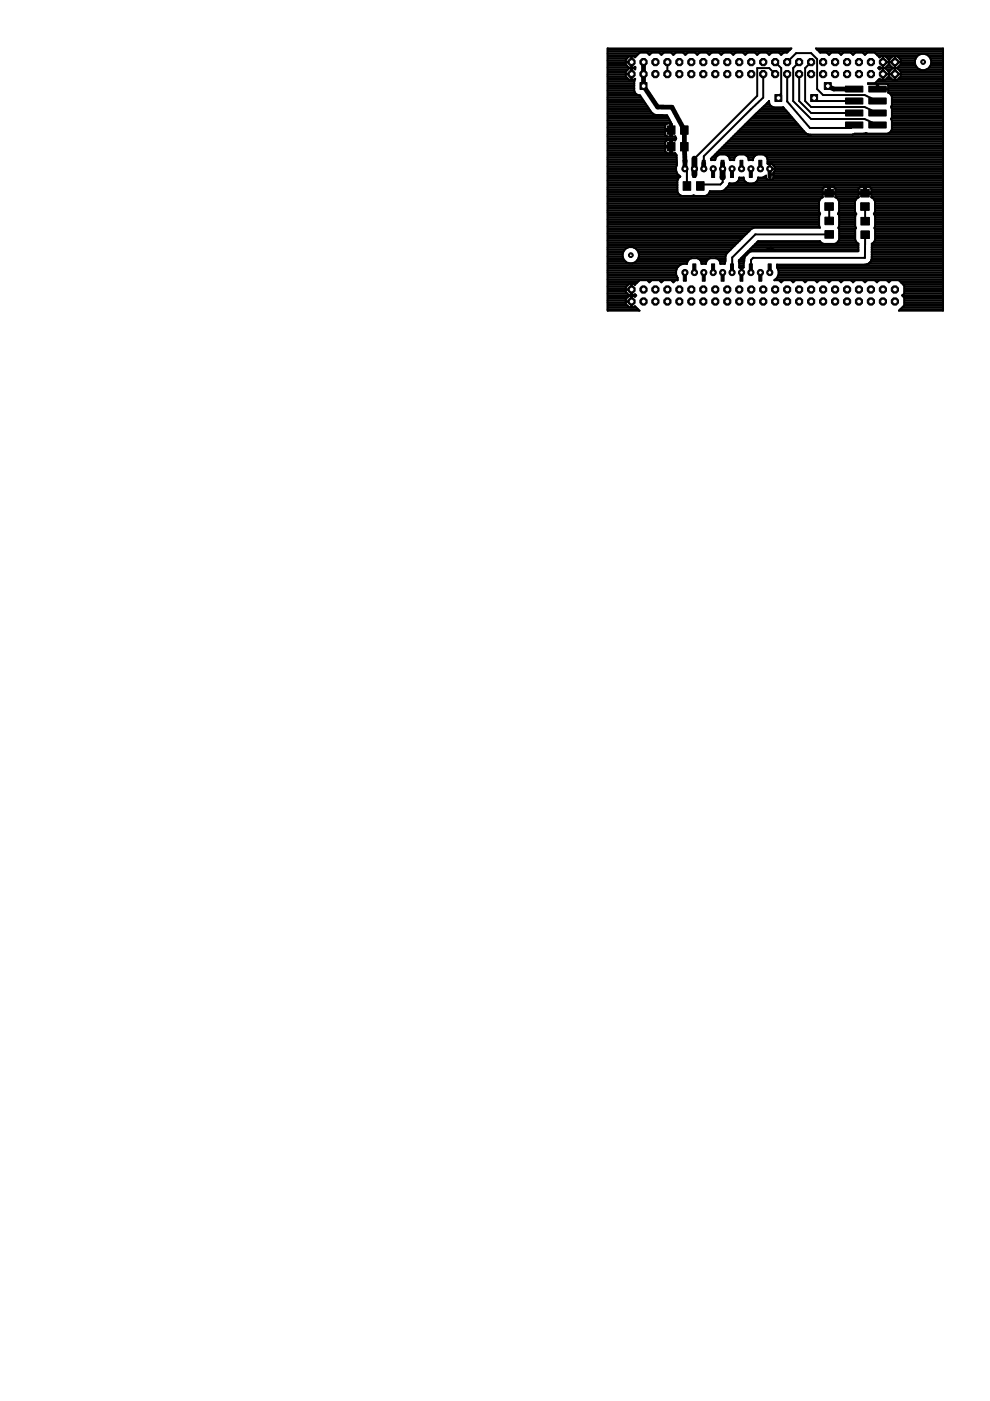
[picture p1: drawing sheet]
<svg xmlns="http://www.w3.org/2000/svg" width="210mm" height="297mm" viewBox="0 0 210 297" stroke-linecap="round" stroke-linejoin="round" font-family="sans-serif">
<g fill="#000" stroke="#000" stroke-width=".21">
<path d="M179.3 18.2h3.6v1.3h-3.6zM184.2 18.2h3.7v1.3h-3.7zM141.5 30.2h1.6v1.8h-1.6zM141.5 26.7h1.6v1.8h-1.6zM144.9 34h.6v1.2h-.6zM144.3 30.2h1.6v1.8h-1.6zM144.3 26.7h1.6v1.8h-1.6zM144.8 38.5h1.7v1.8h-1.7zM146.9 36.4h.6v1.2h-.6zM147.7 38.5h1.6v1.8h-1.6zM148.9 34h.6v1.2h-.6zM150.9 36.4h.6v1.2h-.6z"/>
<path d="M152.9 34h.6v1.2h-.6zM154.9 36.4h.6v1.2h-.6zM156.9 34h.6v1.2h-.6zM158.9 36.4h.6v1.2h-.6zM160.9 34h.6v1.2h-.6zM162.9 36.4h.6v1.2h-.6zM179.3 20.8h3.6v1.3h-3.6zM179.3 23.3h3.6v1.3h-3.6zM179.3 25.9h3.6v1.2h-3.6zM184.2 20.8h3.7v1.3h-3.7zM184.2 23.3h3.7v1.3h-3.7zM184.2 25.9h3.7v1.2h-3.7z"/>
<path d="M144.9 58.4h.6v1.2h-.6zM146.9 55.9h.6v1.3h-.6zM148.9 58.4h.6v1.2h-.6zM150.9 55.9h.6v1.3h-.6zM152.9 58.4h.6v1.2h-.6zM154.9 55.9h.6v1.3h-.6zM156.9 58.4h.6v1.2h-.6zM158.9 55.9h.6v1.3h-.6zM160.9 58.4h.6v1.2h-.6zM162.9 55.9h.6v1.3h-.6zM174.9 43h1.8v1.6h-1.8zM174.9 40.2h1.8v1.6h-1.8z"/>
<path d="M174.9 48.9h1.8v1.6h-1.8zM174.9 46h1.8v1.6h-1.8zM182.5 43h1.8v1.6h-1.8zM182.5 40.2h1.8v1.6h-1.8zM182.5 49h1.8v1.6h-1.8zM182.5 46.1h1.8v1.6h-1.8z"/>
</g>
<g fill="none" stroke="#000" stroke-width=".42">
<path d="M128.8 13.2h5.1v1.2h.5l.2-.2 .1 .4-.8-.1v1.2h-1.2v-.5l.7-.7h.4v2.4M128.8 16.9h5.8M128.8 19.9h6.1M128.8 19.6h5.8M128.8 19.2h5.7M128.8 18.8h5.7M128.8 18.4h5.7M128.8 18.1h5.7M128.8 17.7h5.7M128.8 17.3h5.7M128.8 16.6h4.2M128.8 16.2h3.9"/>
<path d="M128.8 15.8h3.9M128.8 15.4h3.9M128.8 15.1h4M128.8 14.7h4.4M128.8 14.3h4.5M128.8 13.9h4.1M128.8 13.6h3.9M128.8 12.8h3.9M128.8 12.4h4.1M128.8 12.1h4.5M128.8 11.7h6.3M128.8 11.3h6.7"/>
<path d="M128.8 10.9h38.3M128.8 10.6h38.7M132.7 13.2v.5l.7 .7h.4v-2.5h-.4l-.7 .8v.4h1.2v-1.2h.5l.2 .3 1-1h1.6l.5 .4 .5-.4h1.6l.4 .4 .5-.4h1.6l.5 .4 .4-.4h1.7l.4 .4 .5-.4h1.6l.4 .4 .5-.4h1.6l.5 .4 .4-.4h1.7l.4 .4 .5-.4h1.6l.5 .4 .4-.4h1.7l.4 .4 .5-.4h1.6l.4 .4 .5-.4h1.6l.5 .4 .4-.4h1.7l.4 .4 .5-.4h.8l.9-.9h-39v55.6h6.8l-1-1-.2 .3h-.5v-1.2h-1.2v.4l.7 .8h.4v-2.5h-.4l-.7 .7v.5h1.2v-1.2h.5l.2 .2 .3-.2-.3-.3-.2 .2M133.4 16.9l-.7-.7v-.5h1.2v1.2M133.8 16.6h.1M133.8 16.2h.1M133.8 15.8h.1M133.8 15.4h.1M133.8 15.1h.1M133.8 14.7h.1M133.8 14.3h.1M133.8 13.9h.1"/>
<path d="M133.8 13.6h.1M133.8 12.8h.1M133.8 12.4h.1M133.8 12.1h.1M133.9 13.2v2.5M134.4 16.9l.3-.1-.2 .5v1.9a1.16 1.16 0 0 0 1.2 1l2.2 3.4 .5 .5 1 .3h2l1.1 2v1h-1.5v-.8l.2-.3M134.5 14.3h.2M134.5 12.1h.2M134.6 14.7h.1M137.4 11.3h.6M139.9 11.3h.6M141.5 13.2v2.5"/>
<path d="M142.5 11.3h.6M145 11.3h.6M147.5 11.3h.7M150.1 11.3h.6M152.6 11.3h.6M155.2 11.3h.6M157.7 11.3h.6M160.2 11.3h.7M161.9 15.7h-.1v5l-12.6 12.4v1.5M162.8 11.3h.6M164.4 13.2l1.2 1.2v5.4l-.6 .6v.4M164.4 15.7l-1.3-1.3h-2.6v5.9l-13.3 13.3"/>
<path d="M165.3 11.3h.6M166.9 13.2l1.9-1.9h3.2l1.2 1.2v6.4l1.3 1.3h8.8l2.8 1.2M166.9 15.7v5.8l4.8 5.6h8.8l.6-.6M169.4 13.2l-1.2 1.2v7l3.8 3.8h11.3l2.8 1.3M169.4 15.7v5.7l2.6 2.6h9.1M172 13.2l-1.3 1.2v7l1.3 1.3h11.3l2.8 1.3M173.3 10.6h26.6M173.7 10.9h26.2M175.5 11.3h.6M178 11.3h.6M180.6 11.3h.6M183.1 11.3h.6"/>
<path d="M184 17.7h15.9M185.6 11.3h14.3M185.9 17.3h14M185.9 18.4h.3M185.9 18.1h.3M186 11.7h8.7M186.2 18.8h13.7M186.2 16.9h13.7M186.3 14.3h.3M186.4 12.1h.2M186.5 14.7h.1M186.7 16.9l-.2-.2-1 1h-1.5l.1 .1h1.8v1h2.4v-.7"/>
<path d="M187.2 16.9v-1.2h1.2v.5l-.7 .7M187.2 16.6h.1M187.2 16.2h.1M187.2 15.8h.1M187.2 15.4h.1M187.2 15.1h.1M187.2 14.7h.1M187.2 14.3h.1M187.2 13.9h.1M187.2 13.6h.1M187.2 12.8h.1M187.2 12.4h.1"/>
<path d="M187.2 12.1h.1M187.2 13.2v2.5M187.8 14.3h1.4M187.8 12.1h1.3M187.9 14.7h1.1M188.1 16.6h.8M188.2 13.9h.6M188.2 12.4h.5M188.3 15.1h.4M188.3 18.1l-.4-.3h-1.7v1.2h2.1v.6M188.3 18.1h11.6M188.3 19.6l.6 .5 .2 .4v1.8l-.2 .4 .2 .4v1.7"/>
<path d="M188.3 19.6h11.6M188.3 19.2h11.6M188.3 18.4h11.6M188.4 13.1v-.4l-.7-.8h-.4v2.5h.4l.7-.7v-.5M188.4 16.2h.1M188.4 15.8h.1M188.4 15.4h.1M188.4 13.6h.1M188.4 12.8h.1M188.5 13.1v-.4l.7-.8h.5v2.5h-.5l-.7-.7v-.5M188.8 19.9h11.1M189.2 16.9l-.7-.7v-.5h2.5v.5l-.8 .7"/>
<path d="M189.7 16.9v-2.4h-.5l-.7 .7v.5h2.5v-.5l-.8-.7h-.4v2.4M189.7 16.6h.1M189.7 16.2h.1M189.7 15.8h.1M189.7 15.4h.1M189.7 15.1h.1M189.7 14.7h.1M189.7 14.3h.1M189.7 13.9h.1M189.7 13.6h.1M189.7 12.8h.1M189.7 12.4h.1"/>
<path d="M189.7 12.1h.1M189.7 13.2v2.5M190.3 14.3h4.2M190.4 12.1h4M190.5 14.7h4.5M190.6 16.6h9.3M190.7 13.9h3.5M190.8 12.4h3.3M190.8 15.1h9.1M191 13.2v.5l-.8 .7h-.4v-2.5h.4l.8 .8v.4h-3.8v-1.2h-.5l-.2 .3-1-1h-1.6l-.5 .4-.5-.4h-1.6l-.4 .4-.5-.4h-1.6l-.5 .4-.4-.4h-1.7l-.4 .4-.5-.4h-1.4l-.9-.9h26.9v55.6h-9.3l1.1-1.2v-1.6l-.4-.4 .4-.5M191 16.2h8.9M191 15.8h8.9"/>
<path d="M191 15.4h8.9M191 13.6h3M191 12.8h3M194 13.2h-6.8v1.2h-.5l-.2-.2-.3 .2 .3 .3 .2-.2h.5v1.2h1.2v-.5l-.7-.7h-.4v2.4M194 12.8a1.76 1.76 0 0 0 1.7 2.1 1.76 1.76 0 0 0 1.7-2.1M194 12.8a1.76 1.76 0 0 1 1.7-1.4 1.76 1.76 0 0 1 1.7 1.4M196.5 14.7h3.4M196.7 11.7h3.2M197 14.3h2.9M197.1 12.1h2.8M197.3 13.9h2.6M197.3 12.4h2.6"/>
<path d="M197.4 13.6h2.5M197.4 13.2h2.5M197.4 12.8h2.5M128.8 28.5h12.2M128.8 27.8h13.7v1.1h.7l.2 .4-.2 .5h-.7v1.1h-1.5l.1-.9M128.8 39.8h14.8M128.8 39.4h14.8M128.8 39h14.8M128.8 38.7h14.8M128.8 38.3h14.8M128.8 37.9h15M128.8 37.5h15.3"/>
<path d="M128.8 37.1h15.1M128.8 36.8h14.8M128.8 36.4h14.6M128.8 36h14.5M128.8 35.6h14.5M128.8 35.3h14.6M128.8 34.9h14.7M128.8 34.5h14.7M128.8 34.2h14.7M128.8 33.8h14.7M128.8 33.4h14.7M128.8 33h14.6"/>
<path d="M128.8 32.7h14.5M128.8 32.3h12.3M128.8 31.9h12.2M128.8 31.5h12.2M128.8 31.2h13.3M128.8 30.8h12.2M128.8 30.4h12.2M128.8 30h12.3M128.8 29.7h14.4M128.8 29.3h14.6M128.8 28.9h12.6M128.8 28.2h12.2"/>
<path d="M128.8 27.4h13.3M128.8 27.1h12.2M128.8 26.7h12.2M128.8 26.3h12.4M128.8 25.9h13.4M128.8 25.5h13.2M128.8 25.2h13M128.8 24.8h12.8M128.8 24.4h10.5M128.8 24h9.5M128.8 23.7h9.2M128.8 23.3h9"/>
<path d="M128.8 22.9h8.7M128.8 22.5h8.5M128.8 22.2h8.2M128.8 21.8h8M128.8 21.4h7.7M128.8 21.1h7.4M128.8 20.7h7.2M128.8 20.3h6.9M139.5 24.4h1M141 27.8v.7M141.1 30l.2-.2h.8v2.7h-.7l-.3-.2M141.1 32.3l-.1-1h1.5v1.2h.7l.2 .4 .1 2.1a1.88 1.88 0 0 0 .7 2.5l-.4 .3-.2 .5v2.3l.5 .8 .5 .2h2.1l.4-.2 .3 .2h2.1a1.16 1.16 0 0 0 1-1.1h2.5a2.21 2.21 0 0 0 1.6-1.6h1.2l.4-.2 .5-.8"/>
<path d="M141.2 26.3l.9-.1v2.7h-.7l-.4-.4M142.1 28.5h.4M142.1 32.3h.4M142.1 31.9h.4M142.1 31.5h.4M142.1 30.8h.4M142.1 30.4h.4M142.1 30h.4M142.1 28.9h.4M142.1 28.2h.4M142.1 27.1h.4M142.1 26.7h.4"/>
<path d="M142.1 26.3h.3M143.5 34.4v.1M143.5 34.5h.1M145.2 35.8l.4 .4v3.2M147.2 35.8v1.3M150.7 33.8h1M151 33.4h.8M151.3 33h.8M151.7 32.7h48.2M152.1 32.3h47.8M152.5 31.9h47.4M152.8 31.5h47.1"/>
<path d="M153.2 31.2h46.7M153.2 37.6v1l-.5 .5h-4l-.2 .3M153.6 30.8h46.3M154 30.4h45.9M154.1 39.8h20.5M154.3 33h1.8M154.3 30h45.6M154.5 39.4h45.4M154.6 39h45.3M154.6 33.4h1.2M154.7 29.7h45.2M154.7 33.8h1"/>
<path d="M155.1 29.3h44.8M155.4 28.9h44.5M155.8 28.5h15.6M156.2 28.2h14.5M156.2 38.7h2M156.6 27.8h13.8M156.6 38.3h1.2M156.7 37.9h1M156.7 37.9v-.3h1v.3M157 27.4h13.1M157.3 27.1h12.5M157.7 37.9l.1 .4 .8 .6h1.2l.4-.2 .5-.8"/>
<path d="M157.7 26.7h11.8M158.1 26.3h11M158.3 33h1.8M158.5 25.9h10.3M158.6 33.4h1.2M158.7 33.8h1M158.8 25.5h9.7M159.2 25.2h9M159.6 24.8h8.3M160 24.4h7.5M160.2 38.7h39.7M160.3 24h6.9"/>
<path d="M160.6 38.3h39.3M160.7 37.9h1.8M160.7 37.9v-.3a1.74 1.74 0 0 0 1.7-.4l.1 .7M160.7 23.7h6.2M161.1 23.3h5.5M161.5 22.9h4.7M161.9 37.5h.5M161.9 22.5h1.7M162.3 33h37.6M162.3 22.2h.9M162.5 37.9l.3 .2h.8l.3-.2M162.6 21.9h.1"/>
<path d="M162.6 21.9l-11.9 11.8 .1 .3h.8l.1-.2a1.22 1.22 0 0 1 .9-1.1h1.2a1.3 1.3 0 0 1 1 1.3h.9a1.2 1.2 0 0 1 .9-1.3h1.2a1.15 1.15 0 0 1 .9 1.3h1a1.2 1.2 0 0 1 .9-1.3h1.2l.4 .2a1.9 1.9 0 0 1 .6 1.9 1.11 1.11 0 0 1 1.3 .4 1.11 1.11 0 0 1-.1 1.4l-.1 1.3M162.6 33.4h37.3M162.7 34.5h37.2M162.7 34.2h37.2M162.7 33.8h37.2M162.7 21.8h.4M163 21.5h.1M163 21.5l-.4 .4M163 21.4h.1M163.1 21.8l.5 .8 .4 .2 2.1-.1 4.4 5.2 .8 .6M163.1 21.4v.4M163.1 21.4l-.1 .1"/>
<path d="M163.2 34.7v3.4M163.2 35.8h1.1M163.2 37h.8M163.2 37.9h.1M163.2 37.5h.1M163.2 37.1h.1M163.2 36.8h.1M163.2 36.4h.1M163.2 36h.1M163.2 35.6h.1M163.2 35.3h.1M163.2 34.9h.1"/>
<path d="M163.9 34.9h36M163.9 37.9h36M164 37.5h35.9M164 37.1h35.9M164 36.8h35.9M164.1 36.4h35.8M164.2 35.3h35.7M164.3 36h35.6M164.3 35.6h35.6M172.6 20.8l.6 .6h7.9M174.6 39.8l1-.1v1.4h-1.2v.7l-.6 .5-.1 .5M174.6 39.8l-.2 .3v.6h2.7v-.6l-.1-.3"/>
<path d="M175.6 39.8h.4M177 39.8l-1-.1v1.4h1.1v.7M177 39.8h5.2M180.8 28.5h19.1M182.2 39.8l1-.1v1.4h-1.2l.1 .7-.6 .5-.2 .5M182.2 39.8l-.2 .3v.6h2.8v-.6l-.2-.3M183.2 39.8h.4M184.6 39.8h15.3M184.6 39.8l-1-.1v1.4h1.2l-.1 .7 .6 .5 .2 .5M188.6 28.2h11.3M188.9 27.8h11M189 25.2h10.9"/>
<path d="M189 22.5h10.9M189 20.3h10.9M189 22.9h10.9M189.1 27.4h10.8M189.1 25.5h10.8M189.1 24.8l-.2 .4 .2 .4v1.8l-.5 .8-.5 .1h-4.1l-.4-.1-.4 .1h-1.9l-.6 .3-9.3-.1M189.1 27.1h10.8M189.1 26.7h10.8M189.1 26.3h10.8M189.1 25.9h10.8M189.1 24.8h10.8M189.1 24.4h10.8"/>
<path d="M189.1 24h10.8M189.1 23.7h10.8M189.1 23.3h10.8M189.1 22.2h10.8M189.1 21.8h10.8M189.1 21.4h10.8M189.1 21.1h10.8M189.1 20.7h10.8M128.8 51.8h27.3M128.8 53.3h3.4M128.8 55.9h16.9M128.8 54.7h3.3"/>
<path d="M128.8 60h6.2M128.8 59.6h6.6M128.8 59.2h14.9M128.8 58.9h14.8M128.8 58.5h14.7M128.8 58.1h14.5M128.8 57.7h14.5M128.8 57.4h14.6M128.8 57h14.7M128.8 56.6h14.9M128.8 56.2h15.3M128.8 55.5h3.9"/>
<path d="M128.8 55.1h3.5M128.8 54.4h3.2M128.8 54h3.2M128.8 53.6h3.3M128.8 52.9h3.7M128.8 52.5h4.3M128.8 52.1h26.9M128.8 51.4h27.7M128.8 51h28M128.8 50.6h28.4M128.8 50.2h28.8M128.8 49.9h29.1"/>
<path d="M128.8 49.5h29.5M128.8 49.1h29.9M128.8 48.7h30.3M128.8 48.4h30.8M128.8 48h44.9M128.8 47.6h44.9M128.8 47.3h44.9M128.8 46.9h44.9M128.8 46.5h44.9M128.8 46.1h44.9M128.8 45.8h44.9M128.8 45.4h45.1"/>
<path d="M128.8 45h44.9M128.8 44.6h44.9M128.8 44.3h44.9M128.8 43.9h44.9M128.8 43.5h44.9M128.8 43.1h44.9M128.8 42.8h44.9M128.8 42.4h45M128.8 42h45.3M128.8 41.6h45.6M128.8 41.3h15.3M128.8 40.9h15"/>
<path d="M128.8 40.5h14.8M128.8 40.2h14.8M134.3 52.5h21M134.8 55.5h11M134.9 52.9h20.1M135.2 55.1h10.8M135.3 53.3h19.3M135.3 54.7h18.5M135.4 53.6h18.8M135.5 54.4h18.3M135.5 54h18.4M137.5 59.6h.4"/>
<path d="M140 59.6h.5M142.5 59.6h.5M143.3 58.2l.4 .7v.5h-.5l-.4 .5-.5-.5h-1.6l-.5 .5-.4-.5h-1.6l-.5 .5-.5-.5h-1.6l-1 1-.2-.2h-.5v1.1h-1.2v-.4l.7-.7h.4v2.4M146.6 54.7a1.2 1.2 0 0 0-.9 1.2 1.89 1.89 0 0 0-2.4 2.3M147.8 54.7a1.2 1.2 0 0 1 .9 1.2h1a1.2 1.2 0 0 1 .9-1.2M148.4 55.1h1.6M148.7 55.5h1.1M148.7 55.9h1M150.1 41.3h24.3M150.4 40.9h25.2M152.4 55.1h1.4M152.7 55.5h1.1"/>
<path d="M152.7 55.9h1M153.1 40.5h21.3M153.7 40.2h20.7M156.7 55.5h1.1M156.7 55.9h1M156.7 56.6h1M156.7 56.2h1M156.7 55.1h1.1M157.1 54.7h.7M157.2 56.7v2.3M157.2 57.8h.1M157.2 59h.1"/>
<path d="M157.2 58.9h.1M157.2 58.5h.1M157.2 58.1h.1M157.2 57.7h.1M157.2 57.4h.1M157.2 57h.1M157.5 54.4h.5M157.9 54h.4M158.2 53.6h.5M159 52.9h23M159.3 52.5h22.7M159.4 53.3a2.5 2.5 0 0 0-1.6 2.1l-.2 1.3h-.9v-1.2"/>
<path d="M159.7 52.1h22.3M160.1 51.8h21.9M160.5 51.4h13.6M162.4 52.9l1-.4 1 .6M164.4 59.2h35.5M164.7 56.6h35.2M164.7 56.2h35.2M164.8 58.9h35.1M164.9 57h35M164.9 58.5h35M165.1 57.4h34.8M165.1 58.2l-.3 .6-.6 .6h1l.4 .5 .5-.5h1.6l.5 .5 .4-.5h1.7l.4 .5 .5-.5h1.6l.4 .5 .5-.5h1.6l.5 .5 .4-.5h1.7l.4 .5 .5-.5h1.6l.5 .5 .4-.5h1.6l.5 .5 .5-.5h1.6l.4 .5 .5-.5h1.6l.5 .5 .4-.5h1.7l1.1 1.2v1.6"/>
<path d="M165.1 58.1h34.8M165.1 57.7h34.8M165.4 59.6h.5M167.9 59.6h.5M170.5 59.6h.4M173 59.6h.5M173.7 42.8v2l.2 .6M173.9 45.4l-.2 .4v2.1l.1 .4h-13.9l-.6 .2-5.3 5.3-.2 .5-.1 1.6h-1a1.2 1.2 0 0 0-.9-1.2M174.7 51.7l-.5-.2-.4-.4h-13.1l-4 4.1v.3M175.5 59.6h.5M175.6 40.5h.4M175.6 40.2h.4"/>
<path d="M175.8 43.8v3M175.8 49.7h-15.7l-4.9 4.9v3.2M176 40.9h7.2M177.1 41.8l.6 .5 .2 .5M177.1 41.8h.1M177.1 41.6h4.9M177.1 41.3h4.9M177.1 40.5h4.9M177.1 40.2h4.9M177.4 42h4.3M177.5 51.4h4.1M177.7 45.4l.2 .4v2.1l-.1 .4 .1 .4v2l-.5 .8-.4 .2"/>
<path d="M177.7 45.4h3.8M177.8 42.4h3.6M177.8 48.4h3.7M177.8 51h3.6M177.8 45h3.6M177.9 48h3.4M177.9 42.8v2l-.2 .6M177.9 45.8h3.5M177.9 44.6h3.4M177.9 44.3h3.4M177.9 43.9h3.4M177.9 43.5h3.4"/>
<path d="M177.9 43.1h3.4M177.9 42.8h3.4M177.9 50.6h3.4M177.9 50.2h3.4M177.9 49.9h3.4M177.9 49.5h3.4M177.9 49.1h3.4M177.9 48.7h3.4M177.9 47.6h3.4M177.9 47.3h3.4M177.9 46.9h3.4M177.9 46.5h3.4"/>
<path d="M177.9 46.1h3.4M178.1 59.6h.5M180.6 59.6h.5M181.3 42.8v2l.2 .6M181.5 45.4l-.2 .5v2.1l.2 .3-.2 .4v2.1l.2 .4 .5 .4v1.7h-23.4M183.2 59.6h.4M183.2 40.5h.4M183.2 40.2h.4M183.4 43.8v3.1M183.4 49.8v4.9h-23.7l-.5 .4v2.7v-1.2M183.6 40.9h16.3M183.7 56.1h-19v.6l.4 .7v.8"/>
<path d="M184.2 55.9h.1M184.2 55.9l-.5 .2M184.6 55.5h.1M184.6 55.5l-.4 .4M184.6 55.5h15.3M184.8 55.1h15.1M184.8 41.6h15.1M184.8 41.3h15.1M184.8 40.5h15.1M184.8 40.2h15.1M184.8 53.3h15.1M184.8 55h.1"/>
<path d="M184.8 55l-.2 .5M184.8 54.7h15.1M184.8 54.4h15.1M184.8 54h15.1M184.8 53.6h15.1M184.8 52.9h15.1M184.8 52.5h15.1M184.8 51.8h15.1M184.8 52.1h15.1M185.1 42h14.8M185.2 51.4h14.7M185.3 45.4h14.6"/>
<path d="M185.4 42.4h14.5M185.4 48.4h14.5M185.4 45h14.5M185.5 51h14.4M185.5 45.8h14.4M185.5 42.8v2l-.2 .5 .2 .6v2.1l-.1 .3 .1 .4v2.1l-.1 .4-.6 .5v3.3M185.5 48h14.4M185.5 44.6h14.4M185.5 44.3h14.4M185.5 43.9h14.4M185.5 43.5h14.4M185.5 43.1h14.4"/>
<path d="M185.5 42.8h14.4M185.5 50.6h14.4M185.5 50.2h14.4M185.5 49.9h14.4M185.5 49.5h14.4M185.5 49.1h14.4M185.5 48.7h14.4M185.5 47.6h14.4M185.5 47.3h14.4M185.5 46.9h14.4M185.5 46.5h14.4M185.5 46.1h14.4"/>
<path d="M185.7 59.6h.5M188.2 59.6h.5M190.8 59.6h9.1M191.1 60h8.8M199.9 55.9h-15.7M128.8 62.6h6.1M128.8 65.6h6.5M128.8 65.2h6.1M128.8 64.9h4.3M128.8 64.5h3.9M128.8 64.1h3.9M128.8 63.7h3.9"/>
<path d="M128.8 63.4h3.9M128.8 63h4.3M128.8 62.2h4.2M128.8 61.8h3.9M128.8 61.5h3.9M128.8 61.1h3.9M128.8 60.7h4M128.8 60.4h4.4M133.4 62.6l-.7-.7v-.5h1.2v1.2M133.8 64.9h.1M133.8 64.5h.1M133.8 64.1h.1"/>
<path d="M133.8 63.7h.1M133.8 63.4h.1M133.8 63h.1M133.8 62.2h.1M133.8 61.8h.1M133.8 61.5h.1M133.8 61.1h.1M133.8 60.7h.1M133.8 60.4h.1M133.9 61.4v2.5M134.6 60.4h.1M190.9 65.6h9"/>
<path d="M191.2 65.2h8.7M191.3 62.6h8.6M191.5 60.4h8.4M191.6 63h8.3M191.6 64.9h8.3M191.7 62.2h8.2M191.7 64.5h8.2M191.7 64.1h8.2M191.7 63.7h8.2M191.7 63.4h8.2M191.7 61.8h8.2M191.7 61.5h8.2"/>
<path d="M191.7 61.1h8.2M191.7 60.7h8.2"/>
<circle cx="133.7" cy="54.1" r="1.76"/>
</g>
<path d="M136.4 13.2v5l3 4.5h3.1l2.6 4.9 .1 8.2M175.5 18.2l1.3 .7h4.3M149.2 34.6v1.2M153.2 34.6v1.2" fill="none" stroke="#000" stroke-width="1"/>
<path d="M147.2 33.6v3.4M153.2 35.8v1.8" fill="none" stroke="#000" stroke-width="1.3"/>
<circle cx="145.2" cy="35.8" r=".66" fill="#000" stroke="#000" stroke-width=".21"/>
<circle cx="145.2" cy="35.8" r=".4" fill="#fff" stroke="#000" stroke-width=".21"/>
<circle cx="147.2" cy="35.8" r=".66" fill="#000" stroke="#000" stroke-width=".21"/>
<circle cx="147.2" cy="35.8" r=".4" fill="#fff" stroke="#000" stroke-width=".21"/>
<circle cx="149.2" cy="35.8" r=".66" fill="#000" stroke="#000" stroke-width=".21"/>
<circle cx="149.2" cy="35.8" r=".4" fill="#fff" stroke="#000" stroke-width=".21"/>
<circle cx="151.2" cy="35.8" r=".66" fill="#000" stroke="#000" stroke-width=".21"/>
<circle cx="151.2" cy="35.8" r=".4" fill="#fff" stroke="#000" stroke-width=".21"/>
<circle cx="153.2" cy="35.8" r=".66" fill="#000" stroke="#000" stroke-width=".21"/>
<circle cx="153.2" cy="35.8" r=".4" fill="#fff" stroke="#000" stroke-width=".21"/>
<circle cx="155.2" cy="35.8" r=".66" fill="#000" stroke="#000" stroke-width=".21"/>
<circle cx="155.2" cy="35.8" r=".4" fill="#fff" stroke="#000" stroke-width=".21"/>
<circle cx="157.2" cy="35.8" r=".66" fill="#000" stroke="#000" stroke-width=".21"/>
<circle cx="157.2" cy="35.8" r=".4" fill="#fff" stroke="#000" stroke-width=".21"/>
<circle cx="159.2" cy="35.8" r=".66" fill="#000" stroke="#000" stroke-width=".21"/>
<circle cx="159.2" cy="35.8" r=".4" fill="#fff" stroke="#000" stroke-width=".21"/>
<circle cx="161.2" cy="35.8" r=".66" fill="#000" stroke="#000" stroke-width=".21"/>
<circle cx="161.2" cy="35.8" r=".4" fill="#fff" stroke="#000" stroke-width=".21"/>
<circle cx="163.2" cy="35.8" r=".66" fill="#000" stroke="#000" stroke-width=".21"/>
<circle cx="163.2" cy="35.8" r=".4" fill="#fff" stroke="#000" stroke-width=".21"/>
<circle cx="163.2" cy="57.8" r=".66" fill="#000" stroke="#000" stroke-width=".21"/>
<circle cx="163.2" cy="57.8" r=".4" fill="#fff" stroke="#000" stroke-width=".21"/>
<circle cx="161.2" cy="57.8" r=".66" fill="#000" stroke="#000" stroke-width=".21"/>
<circle cx="161.2" cy="57.8" r=".4" fill="#fff" stroke="#000" stroke-width=".21"/>
<circle cx="159.2" cy="57.8" r=".66" fill="#000" stroke="#000" stroke-width=".21"/>
<circle cx="159.2" cy="57.8" r=".4" fill="#fff" stroke="#000" stroke-width=".21"/>
<circle cx="157.2" cy="57.8" r=".66" fill="#000" stroke="#000" stroke-width=".21"/>
<circle cx="157.2" cy="57.8" r=".4" fill="#fff" stroke="#000" stroke-width=".21"/>
<circle cx="155.2" cy="57.8" r=".66" fill="#000" stroke="#000" stroke-width=".21"/>
<circle cx="155.2" cy="57.8" r=".4" fill="#fff" stroke="#000" stroke-width=".21"/>
<circle cx="153.2" cy="57.8" r=".66" fill="#000" stroke="#000" stroke-width=".21"/>
<circle cx="153.2" cy="57.8" r=".4" fill="#fff" stroke="#000" stroke-width=".21"/>
<circle cx="151.2" cy="57.8" r=".66" fill="#000" stroke="#000" stroke-width=".21"/>
<circle cx="151.2" cy="57.8" r=".4" fill="#fff" stroke="#000" stroke-width=".21"/>
<circle cx="149.2" cy="57.8" r=".66" fill="#000" stroke="#000" stroke-width=".21"/>
<circle cx="149.2" cy="57.8" r=".4" fill="#fff" stroke="#000" stroke-width=".21"/>
<circle cx="147.2" cy="57.8" r=".66" fill="#000" stroke="#000" stroke-width=".21"/>
<circle cx="147.2" cy="57.8" r=".4" fill="#fff" stroke="#000" stroke-width=".21"/>
<circle cx="145.2" cy="57.8" r=".66" fill="#000" stroke="#000" stroke-width=".21"/>
<circle cx="145.2" cy="57.8" r=".4" fill="#fff" stroke="#000" stroke-width=".21"/>
<circle cx="133.9" cy="61.4" r=".83" fill="#000" stroke="#000" stroke-width=".21"/>
<circle cx="133.9" cy="61.4" r=".51" fill="#fff" stroke="#000" stroke-width=".21"/>
<circle cx="133.9" cy="63.9" r=".83" fill="#000" stroke="#000" stroke-width=".21"/>
<circle cx="133.9" cy="63.9" r=".51" fill="#fff" stroke="#000" stroke-width=".21"/>
<circle cx="136.4" cy="61.4" r=".83" fill="#000" stroke="#000" stroke-width=".21"/>
<circle cx="136.5" cy="61.4" r=".51" fill="#fff" stroke="#000" stroke-width=".21"/>
<circle cx="136.4" cy="63.9" r=".83" fill="#000" stroke="#000" stroke-width=".21"/>
<circle cx="136.5" cy="63.9" r=".51" fill="#fff" stroke="#000" stroke-width=".21"/>
<circle cx="139" cy="61.4" r=".83" fill="#000" stroke="#000" stroke-width=".21"/>
<circle cx="139" cy="61.4" r=".51" fill="#fff" stroke="#000" stroke-width=".21"/>
<circle cx="139" cy="63.9" r=".83" fill="#000" stroke="#000" stroke-width=".21"/>
<circle cx="139" cy="63.9" r=".51" fill="#fff" stroke="#000" stroke-width=".21"/>
<circle cx="141.5" cy="61.4" r=".83" fill="#000" stroke="#000" stroke-width=".21"/>
<circle cx="141.5" cy="61.4" r=".51" fill="#fff" stroke="#000" stroke-width=".21"/>
<circle cx="141.5" cy="63.9" r=".83" fill="#000" stroke="#000" stroke-width=".21"/>
<circle cx="141.5" cy="63.9" r=".51" fill="#fff" stroke="#000" stroke-width=".21"/>
<circle cx="144" cy="61.4" r=".83" fill="#000" stroke="#000" stroke-width=".21"/>
<circle cx="144.1" cy="61.4" r=".51" fill="#fff" stroke="#000" stroke-width=".21"/>
<circle cx="144" cy="63.9" r=".83" fill="#000" stroke="#000" stroke-width=".21"/>
<circle cx="144.1" cy="63.9" r=".51" fill="#fff" stroke="#000" stroke-width=".21"/>
<circle cx="146.6" cy="61.4" r=".83" fill="#000" stroke="#000" stroke-width=".21"/>
<circle cx="146.6" cy="61.4" r=".51" fill="#fff" stroke="#000" stroke-width=".21"/>
<circle cx="146.6" cy="63.9" r=".83" fill="#000" stroke="#000" stroke-width=".21"/>
<circle cx="146.6" cy="63.9" r=".51" fill="#fff" stroke="#000" stroke-width=".21"/>
<circle cx="149.1" cy="61.4" r=".83" fill="#000" stroke="#000" stroke-width=".21"/>
<circle cx="149.1" cy="61.4" r=".51" fill="#fff" stroke="#000" stroke-width=".21"/>
<circle cx="149.1" cy="63.9" r=".83" fill="#000" stroke="#000" stroke-width=".21"/>
<circle cx="149.1" cy="63.9" r=".51" fill="#fff" stroke="#000" stroke-width=".21"/>
<circle cx="151.7" cy="61.4" r=".83" fill="#000" stroke="#000" stroke-width=".21"/>
<circle cx="151.7" cy="61.4" r=".51" fill="#fff" stroke="#000" stroke-width=".21"/>
<circle cx="151.7" cy="63.9" r=".83" fill="#000" stroke="#000" stroke-width=".21"/>
<circle cx="151.7" cy="63.9" r=".51" fill="#fff" stroke="#000" stroke-width=".21"/>
<circle cx="154.2" cy="61.4" r=".83" fill="#000" stroke="#000" stroke-width=".21"/>
<circle cx="154.2" cy="61.4" r=".51" fill="#fff" stroke="#000" stroke-width=".21"/>
<circle cx="154.2" cy="63.9" r=".83" fill="#000" stroke="#000" stroke-width=".21"/>
<circle cx="154.2" cy="63.9" r=".51" fill="#fff" stroke="#000" stroke-width=".21"/>
<circle cx="156.7" cy="61.4" r=".83" fill="#000" stroke="#000" stroke-width=".21"/>
<circle cx="156.8" cy="61.4" r=".51" fill="#fff" stroke="#000" stroke-width=".21"/>
<circle cx="156.7" cy="63.9" r=".83" fill="#000" stroke="#000" stroke-width=".21"/>
<circle cx="156.8" cy="63.9" r=".51" fill="#fff" stroke="#000" stroke-width=".21"/>
<circle cx="159.3" cy="61.4" r=".83" fill="#000" stroke="#000" stroke-width=".21"/>
<circle cx="159.3" cy="61.4" r=".51" fill="#fff" stroke="#000" stroke-width=".21"/>
<circle cx="159.3" cy="63.9" r=".83" fill="#000" stroke="#000" stroke-width=".21"/>
<circle cx="159.3" cy="63.9" r=".51" fill="#fff" stroke="#000" stroke-width=".21"/>
<circle cx="161.8" cy="61.4" r=".83" fill="#000" stroke="#000" stroke-width=".21"/>
<circle cx="161.8" cy="61.4" r=".51" fill="#fff" stroke="#000" stroke-width=".21"/>
<circle cx="161.8" cy="63.9" r=".83" fill="#000" stroke="#000" stroke-width=".21"/>
<circle cx="161.8" cy="63.9" r=".51" fill="#fff" stroke="#000" stroke-width=".21"/>
<circle cx="164.4" cy="61.4" r=".83" fill="#000" stroke="#000" stroke-width=".21"/>
<circle cx="164.4" cy="61.4" r=".51" fill="#fff" stroke="#000" stroke-width=".21"/>
<circle cx="164.4" cy="63.9" r=".83" fill="#000" stroke="#000" stroke-width=".21"/>
<circle cx="164.4" cy="63.9" r=".51" fill="#fff" stroke="#000" stroke-width=".21"/>
<circle cx="166.9" cy="61.4" r=".83" fill="#000" stroke="#000" stroke-width=".21"/>
<circle cx="166.9" cy="61.4" r=".51" fill="#fff" stroke="#000" stroke-width=".21"/>
<circle cx="166.9" cy="63.9" r=".83" fill="#000" stroke="#000" stroke-width=".21"/>
<circle cx="166.9" cy="63.9" r=".51" fill="#fff" stroke="#000" stroke-width=".21"/>
<circle cx="169.4" cy="61.4" r=".83" fill="#000" stroke="#000" stroke-width=".21"/>
<circle cx="169.5" cy="61.4" r=".51" fill="#fff" stroke="#000" stroke-width=".21"/>
<circle cx="169.4" cy="63.9" r=".83" fill="#000" stroke="#000" stroke-width=".21"/>
<circle cx="169.5" cy="63.9" r=".51" fill="#fff" stroke="#000" stroke-width=".21"/>
<circle cx="172" cy="61.4" r=".83" fill="#000" stroke="#000" stroke-width=".21"/>
<circle cx="172" cy="61.4" r=".51" fill="#fff" stroke="#000" stroke-width=".21"/>
<circle cx="172" cy="63.9" r=".83" fill="#000" stroke="#000" stroke-width=".21"/>
<circle cx="172" cy="63.9" r=".51" fill="#fff" stroke="#000" stroke-width=".21"/>
<circle cx="174.5" cy="61.4" r=".83" fill="#000" stroke="#000" stroke-width=".21"/>
<circle cx="174.5" cy="61.4" r=".51" fill="#fff" stroke="#000" stroke-width=".21"/>
<circle cx="174.5" cy="63.9" r=".83" fill="#000" stroke="#000" stroke-width=".21"/>
<circle cx="174.5" cy="63.9" r=".51" fill="#fff" stroke="#000" stroke-width=".21"/>
<circle cx="177.1" cy="61.4" r=".83" fill="#000" stroke="#000" stroke-width=".21"/>
<circle cx="177.1" cy="61.4" r=".51" fill="#fff" stroke="#000" stroke-width=".21"/>
<circle cx="177.1" cy="63.9" r=".83" fill="#000" stroke="#000" stroke-width=".21"/>
<circle cx="177.1" cy="63.9" r=".51" fill="#fff" stroke="#000" stroke-width=".21"/>
<circle cx="179.6" cy="61.4" r=".83" fill="#000" stroke="#000" stroke-width=".21"/>
<circle cx="179.6" cy="61.4" r=".51" fill="#fff" stroke="#000" stroke-width=".21"/>
<circle cx="179.6" cy="63.9" r=".83" fill="#000" stroke="#000" stroke-width=".21"/>
<circle cx="179.6" cy="63.9" r=".51" fill="#fff" stroke="#000" stroke-width=".21"/>
<circle cx="182.1" cy="61.4" r=".83" fill="#000" stroke="#000" stroke-width=".21"/>
<circle cx="182.1" cy="61.4" r=".51" fill="#fff" stroke="#000" stroke-width=".21"/>
<circle cx="182.1" cy="63.9" r=".83" fill="#000" stroke="#000" stroke-width=".21"/>
<circle cx="182.1" cy="63.9" r=".51" fill="#fff" stroke="#000" stroke-width=".21"/>
<circle cx="184.7" cy="61.4" r=".83" fill="#000" stroke="#000" stroke-width=".21"/>
<circle cx="184.7" cy="61.4" r=".51" fill="#fff" stroke="#000" stroke-width=".21"/>
<circle cx="184.7" cy="63.9" r=".83" fill="#000" stroke="#000" stroke-width=".21"/>
<circle cx="184.7" cy="63.9" r=".51" fill="#fff" stroke="#000" stroke-width=".21"/>
<circle cx="187.2" cy="61.4" r=".83" fill="#000" stroke="#000" stroke-width=".21"/>
<circle cx="187.2" cy="61.4" r=".51" fill="#fff" stroke="#000" stroke-width=".21"/>
<circle cx="187.2" cy="63.9" r=".83" fill="#000" stroke="#000" stroke-width=".21"/>
<circle cx="187.2" cy="63.9" r=".51" fill="#fff" stroke="#000" stroke-width=".21"/>
<circle cx="189.7" cy="61.4" r=".83" fill="#000" stroke="#000" stroke-width=".21"/>
<circle cx="189.8" cy="61.4" r=".51" fill="#fff" stroke="#000" stroke-width=".21"/>
<circle cx="189.7" cy="63.9" r=".83" fill="#000" stroke="#000" stroke-width=".21"/>
<circle cx="189.8" cy="63.9" r=".51" fill="#fff" stroke="#000" stroke-width=".21"/>
<circle cx="133.9" cy="13.2" r=".83" fill="#000" stroke="#000" stroke-width=".21"/>
<circle cx="133.9" cy="13.2" r=".51" fill="#fff" stroke="#000" stroke-width=".21"/>
<circle cx="133.9" cy="15.7" r=".83" fill="#000" stroke="#000" stroke-width=".21"/>
<circle cx="133.9" cy="15.7" r=".51" fill="#fff" stroke="#000" stroke-width=".21"/>
<circle cx="136.4" cy="13.2" r=".83" fill="#000" stroke="#000" stroke-width=".21"/>
<circle cx="136.5" cy="13.2" r=".51" fill="#fff" stroke="#000" stroke-width=".21"/>
<circle cx="136.4" cy="15.7" r=".83" fill="#000" stroke="#000" stroke-width=".21"/>
<circle cx="136.5" cy="15.7" r=".51" fill="#fff" stroke="#000" stroke-width=".21"/>
<circle cx="139" cy="13.2" r=".83" fill="#000" stroke="#000" stroke-width=".21"/>
<circle cx="139" cy="13.2" r=".51" fill="#fff" stroke="#000" stroke-width=".21"/>
<circle cx="139" cy="15.7" r=".83" fill="#000" stroke="#000" stroke-width=".21"/>
<circle cx="139" cy="15.7" r=".51" fill="#fff" stroke="#000" stroke-width=".21"/>
<circle cx="141.5" cy="13.2" r=".83" fill="#000" stroke="#000" stroke-width=".21"/>
<circle cx="141.5" cy="13.2" r=".51" fill="#fff" stroke="#000" stroke-width=".21"/>
<circle cx="141.5" cy="15.7" r=".83" fill="#000" stroke="#000" stroke-width=".21"/>
<circle cx="141.5" cy="15.7" r=".51" fill="#fff" stroke="#000" stroke-width=".21"/>
<circle cx="144" cy="13.2" r=".83" fill="#000" stroke="#000" stroke-width=".21"/>
<circle cx="144.1" cy="13.2" r=".51" fill="#fff" stroke="#000" stroke-width=".21"/>
<circle cx="144" cy="15.7" r=".83" fill="#000" stroke="#000" stroke-width=".21"/>
<circle cx="144.1" cy="15.7" r=".51" fill="#fff" stroke="#000" stroke-width=".21"/>
<circle cx="146.6" cy="13.2" r=".83" fill="#000" stroke="#000" stroke-width=".21"/>
<circle cx="146.6" cy="13.2" r=".51" fill="#fff" stroke="#000" stroke-width=".21"/>
<circle cx="146.6" cy="15.7" r=".83" fill="#000" stroke="#000" stroke-width=".21"/>
<circle cx="146.6" cy="15.7" r=".51" fill="#fff" stroke="#000" stroke-width=".21"/>
<circle cx="149.1" cy="13.2" r=".83" fill="#000" stroke="#000" stroke-width=".21"/>
<circle cx="149.1" cy="13.2" r=".51" fill="#fff" stroke="#000" stroke-width=".21"/>
<circle cx="149.1" cy="15.7" r=".83" fill="#000" stroke="#000" stroke-width=".21"/>
<circle cx="149.1" cy="15.7" r=".51" fill="#fff" stroke="#000" stroke-width=".21"/>
<circle cx="151.7" cy="13.2" r=".83" fill="#000" stroke="#000" stroke-width=".21"/>
<circle cx="151.7" cy="13.2" r=".51" fill="#fff" stroke="#000" stroke-width=".21"/>
<circle cx="151.7" cy="15.7" r=".83" fill="#000" stroke="#000" stroke-width=".21"/>
<circle cx="151.7" cy="15.7" r=".51" fill="#fff" stroke="#000" stroke-width=".21"/>
<circle cx="154.2" cy="13.2" r=".83" fill="#000" stroke="#000" stroke-width=".21"/>
<circle cx="154.2" cy="13.2" r=".51" fill="#fff" stroke="#000" stroke-width=".21"/>
<circle cx="154.2" cy="15.7" r=".83" fill="#000" stroke="#000" stroke-width=".21"/>
<circle cx="154.2" cy="15.7" r=".51" fill="#fff" stroke="#000" stroke-width=".21"/>
<circle cx="156.7" cy="13.2" r=".83" fill="#000" stroke="#000" stroke-width=".21"/>
<circle cx="156.8" cy="13.2" r=".51" fill="#fff" stroke="#000" stroke-width=".21"/>
<circle cx="156.7" cy="15.7" r=".83" fill="#000" stroke="#000" stroke-width=".21"/>
<circle cx="156.8" cy="15.7" r=".51" fill="#fff" stroke="#000" stroke-width=".21"/>
<circle cx="159.3" cy="13.2" r=".83" fill="#000" stroke="#000" stroke-width=".21"/>
<circle cx="159.3" cy="13.2" r=".51" fill="#fff" stroke="#000" stroke-width=".21"/>
<circle cx="159.3" cy="15.7" r=".83" fill="#000" stroke="#000" stroke-width=".21"/>
<circle cx="159.3" cy="15.7" r=".51" fill="#fff" stroke="#000" stroke-width=".21"/>
<circle cx="161.8" cy="13.2" r=".83" fill="#000" stroke="#000" stroke-width=".21"/>
<circle cx="161.8" cy="13.2" r=".51" fill="#fff" stroke="#000" stroke-width=".21"/>
<circle cx="161.8" cy="15.7" r=".83" fill="#000" stroke="#000" stroke-width=".21"/>
<circle cx="161.8" cy="15.7" r=".51" fill="#fff" stroke="#000" stroke-width=".21"/>
<circle cx="164.4" cy="13.2" r=".83" fill="#000" stroke="#000" stroke-width=".21"/>
<circle cx="164.4" cy="13.2" r=".51" fill="#fff" stroke="#000" stroke-width=".21"/>
<circle cx="164.4" cy="15.7" r=".83" fill="#000" stroke="#000" stroke-width=".21"/>
<circle cx="164.4" cy="15.7" r=".51" fill="#fff" stroke="#000" stroke-width=".21"/>
<circle cx="166.9" cy="13.2" r=".83" fill="#000" stroke="#000" stroke-width=".21"/>
<circle cx="166.9" cy="13.2" r=".51" fill="#fff" stroke="#000" stroke-width=".21"/>
<circle cx="166.9" cy="15.7" r=".83" fill="#000" stroke="#000" stroke-width=".21"/>
<circle cx="166.9" cy="15.7" r=".51" fill="#fff" stroke="#000" stroke-width=".21"/>
<circle cx="169.4" cy="13.2" r=".83" fill="#000" stroke="#000" stroke-width=".21"/>
<circle cx="169.5" cy="13.2" r=".51" fill="#fff" stroke="#000" stroke-width=".21"/>
<circle cx="169.4" cy="15.7" r=".83" fill="#000" stroke="#000" stroke-width=".21"/>
<circle cx="169.5" cy="15.7" r=".51" fill="#fff" stroke="#000" stroke-width=".21"/>
<circle cx="172" cy="13.2" r=".83" fill="#000" stroke="#000" stroke-width=".21"/>
<circle cx="172" cy="13.2" r=".51" fill="#fff" stroke="#000" stroke-width=".21"/>
<circle cx="172" cy="15.7" r=".83" fill="#000" stroke="#000" stroke-width=".21"/>
<circle cx="172" cy="15.7" r=".51" fill="#fff" stroke="#000" stroke-width=".21"/>
<circle cx="174.5" cy="13.2" r=".83" fill="#000" stroke="#000" stroke-width=".21"/>
<circle cx="174.5" cy="13.2" r=".51" fill="#fff" stroke="#000" stroke-width=".21"/>
<circle cx="174.5" cy="15.7" r=".83" fill="#000" stroke="#000" stroke-width=".21"/>
<circle cx="174.5" cy="15.7" r=".51" fill="#fff" stroke="#000" stroke-width=".21"/>
<circle cx="177.1" cy="13.2" r=".83" fill="#000" stroke="#000" stroke-width=".21"/>
<circle cx="177.1" cy="13.2" r=".51" fill="#fff" stroke="#000" stroke-width=".21"/>
<circle cx="177.1" cy="15.7" r=".83" fill="#000" stroke="#000" stroke-width=".21"/>
<circle cx="177.1" cy="15.7" r=".51" fill="#fff" stroke="#000" stroke-width=".21"/>
<circle cx="179.6" cy="13.2" r=".83" fill="#000" stroke="#000" stroke-width=".21"/>
<circle cx="179.6" cy="13.2" r=".51" fill="#fff" stroke="#000" stroke-width=".21"/>
<circle cx="179.6" cy="15.7" r=".83" fill="#000" stroke="#000" stroke-width=".21"/>
<circle cx="179.6" cy="15.7" r=".51" fill="#fff" stroke="#000" stroke-width=".21"/>
<circle cx="182.1" cy="13.2" r=".83" fill="#000" stroke="#000" stroke-width=".21"/>
<circle cx="182.1" cy="13.2" r=".51" fill="#fff" stroke="#000" stroke-width=".21"/>
<circle cx="182.1" cy="15.7" r=".83" fill="#000" stroke="#000" stroke-width=".21"/>
<circle cx="182.1" cy="15.7" r=".51" fill="#fff" stroke="#000" stroke-width=".21"/>
<circle cx="184.7" cy="13.2" r=".83" fill="#000" stroke="#000" stroke-width=".21"/>
<circle cx="184.7" cy="13.2" r=".51" fill="#fff" stroke="#000" stroke-width=".21"/>
<circle cx="184.7" cy="15.7" r=".83" fill="#000" stroke="#000" stroke-width=".21"/>
<circle cx="184.7" cy="15.7" r=".51" fill="#fff" stroke="#000" stroke-width=".21"/>
<circle cx="187.2" cy="13.2" r=".83" fill="#000" stroke="#000" stroke-width=".21"/>
<circle cx="187.2" cy="13.2" r=".51" fill="#fff" stroke="#000" stroke-width=".21"/>
<circle cx="187.2" cy="15.7" r=".83" fill="#000" stroke="#000" stroke-width=".21"/>
<circle cx="187.2" cy="15.7" r=".51" fill="#fff" stroke="#000" stroke-width=".21"/>
<circle cx="189.7" cy="13.2" r=".83" fill="#000" stroke="#000" stroke-width=".21"/>
<circle cx="189.8" cy="13.2" r=".51" fill="#fff" stroke="#000" stroke-width=".21"/>
<circle cx="189.7" cy="15.7" r=".83" fill="#000" stroke="#000" stroke-width=".21"/>
<circle cx="189.8" cy="15.7" r=".51" fill="#fff" stroke="#000" stroke-width=".21"/>
<path d="M174.8 17.5h1.5v1.5h-1.5z" fill="#000" stroke="#000" stroke-width=".21"/>
<circle cx="175.5" cy="18.2" r=".51" fill="#fff" stroke="#000" stroke-width=".21"/>
<path d="M135.7 17.5h1.5v1.5h-1.5z" fill="#000" stroke="#000" stroke-width=".21"/>
<circle cx="136.5" cy="18.2" r=".51" fill="#fff" stroke="#000" stroke-width=".21"/>
<path d="M171.9 20h1.5v1.5h-1.5z" fill="#000" stroke="#000" stroke-width=".21"/>
<circle cx="172.6" cy="20.8" r=".51" fill="#fff" stroke="#000" stroke-width=".21"/>
<path d="M164.3 20h1.5v1.5h-1.5z" fill="#000" stroke="#000" stroke-width=".21"/>
<circle cx="165.1" cy="20.8" r=".51" fill="#fff" stroke="#000" stroke-width=".21"/>
<circle cx="195.7" cy="13.1" r=".51" fill="#000" stroke="#000" stroke-width=".21"/>
<circle cx="195.7" cy="13.1" r=".3" fill="#fff" stroke="#000" stroke-width=".21"/>
<circle cx="133.8" cy="54.1" r=".51" fill="#000" stroke="#000" stroke-width=".21"/>
<circle cx="133.8" cy="54.1" r=".3" fill="#fff" stroke="#000" stroke-width=".21"/>
</svg>
